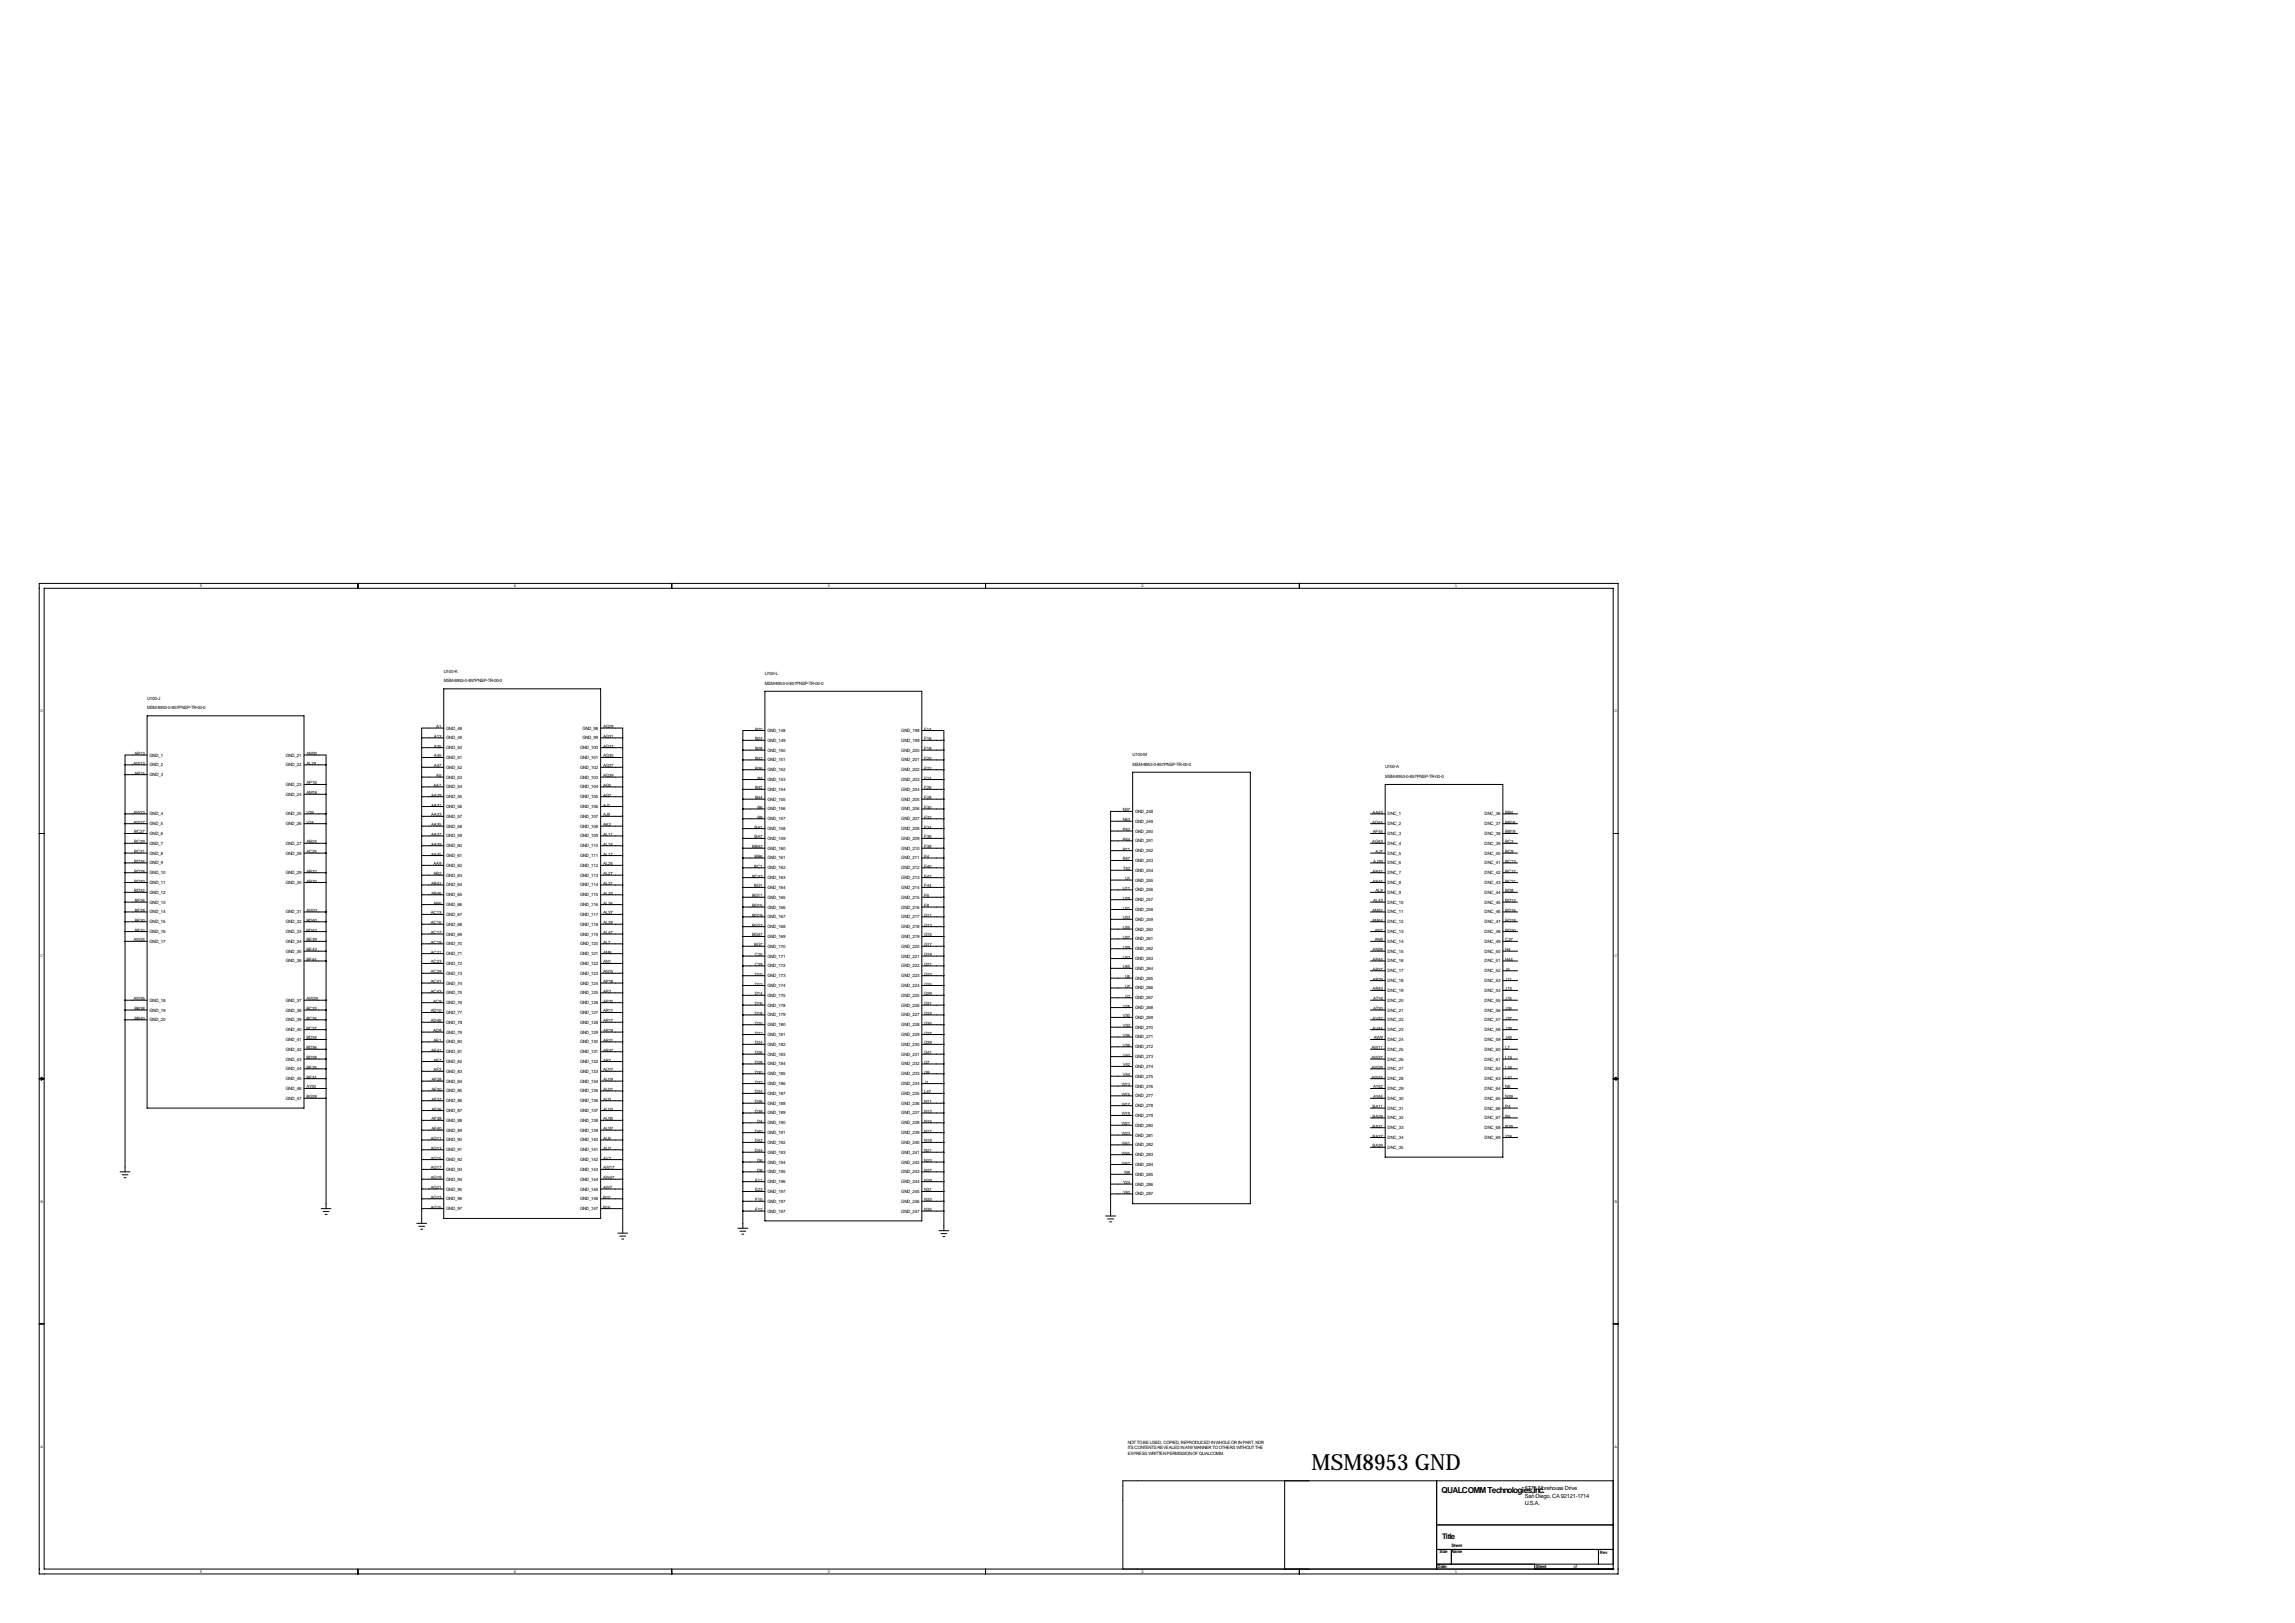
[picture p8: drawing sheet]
<svg xmlns="http://www.w3.org/2000/svg" width="1189mm" height="841mm" viewBox="0 0 1189 841" stroke-linecap="round" stroke-linejoin="round" font-family="sans-serif">
<defs><g id="words">
<text font-size="11.5" x="679" y="761">MSM8953 GND</text>
<text font-size="4.3" x="747" y="773">QUALCOMM Technologies,Inc.</text>
<text font-size="4" x="747" y="797">Title</text>
<g font-size="3">
<text x="790" y="772">5775 Morehouse Drive</text>
<text x="790" y="779">U.S.A.</text>
<text x="790" y="776">San Diego, CA 92121-1714</text>
</g>
<g font-size="2.3">
<text x="103" y="304">5</text>
<text x="266" y="304">4</text>
<text x="429" y="304">3</text>
<text x="591" y="304">2</text>
<text x="754" y="304">1</text>
<text x="230" y="348">U100-K</text>
<text x="230" y="353">MSM-8953-0-857PNSP-TR-00-0</text>
<text x="396" y="350">U100-L</text>
<text x="396" y="355">MSM-8953-0-857PNSP-TR-00-0</text>
<text x="76" y="362">U100-J</text>
<text x="21" y="369">D</text>
<text x="76" y="367">MSM-8953-0-857PNSP-TR-00-0</text>
<text x="836" y="369">D</text>
<text x="226" y="377">A1</text>
<text x="231" y="378">GND_48</text>
<text x="302" y="378">GND_98</text>
<text x="312" y="377">AG29</text>
<text x="225" y="382">A13</text>
<text x="231" y="383">GND_49</text>
<text x="302" y="383">GND_99</text>
<text x="312" y="382">AG31</text>
<text x="391" y="383">B24</text>
<text x="391" y="378">B20</text>
<text x="398" y="379">GND_148</text>
<text x="467" y="379">GND_198</text>
<text x="479" y="383">F16</text>
<text x="479" y="378">F14</text>
<text x="225" y="387">A35</text>
<text x="231" y="388">GND_50</text>
<text x="301" y="388">GND_100</text>
<text x="312" y="387">AG33</text>
<text x="391" y="389">B28</text>
<text x="398" y="389">GND_150</text>
<text x="398" y="384">GND_149</text>
<text x="467" y="384">GND_199</text>
<text x="467" y="389">GND_200</text>
<text x="479" y="389">F18</text>
<text x="70" y="391">AR13</text>
<text x="77" y="392">GND_1</text>
<text x="148" y="392">GND_21</text>
<text x="159" y="391">AM30</text>
<text x="225" y="392">A45</text>
<text x="231" y="393">GND_51</text>
<text x="301" y="393">GND_101</text>
<text x="312" y="392">AG35</text>
<text x="391" y="394">B32</text>
<text x="398" y="394">GND_151</text>
<text x="467" y="394">GND_201</text>
<text x="479" y="394">F20</text>
<text x="587" y="392">U100-M</text>
<text x="69" y="396">AW13</text>
<text x="70" y="401">AR15</text>
<text x="77" y="397">GND_2</text>
<text x="148" y="397">GND_22</text>
<text x="159" y="396">AL29</text>
<text x="225" y="397">A47</text>
<text x="231" y="398">GND_52</text>
<text x="301" y="398">GND_102</text>
<text x="312" y="397">AG37</text>
<text x="391" y="399">B36</text>
<text x="398" y="399">GND_152</text>
<text x="467" y="399">GND_202</text>
<text x="479" y="399">F22</text>
<text x="587" y="397">MSM-8953-0-857PNSP-TR-00-0</text>
<text x="718" y="398">U100-A</text>
<text x="77" y="402">GND_3</text>
<text x="148" y="407">GND_23</text>
<text x="159" y="406">AP16</text>
<text x="225" y="408">AA1</text>
<text x="226" y="403">A5</text>
<text x="231" y="403">GND_53</text>
<text x="301" y="403">GND_103</text>
<text x="312" y="408">AG5</text>
<text x="312" y="403">AG39</text>
<text x="392" y="404">B4</text>
<text x="398" y="405">GND_153</text>
<text x="467" y="405">GND_203</text>
<text x="479" y="404">F24</text>
<text x="718" y="403">MSM-8953-0-857PNSP-TR-00-0</text>
<text x="148" y="412">GND_24</text>
<text x="159" y="411">AM16</text>
<text x="223" y="413">AA29</text>
<text x="231" y="413">GND_55</text>
<text x="231" y="408">GND_54</text>
<text x="301" y="413">GND_105</text>
<text x="301" y="408">GND_104</text>
<text x="312" y="413">AG7</text>
<text x="391" y="414">B44</text>
<text x="391" y="409">B42</text>
<text x="398" y="410">GND_154</text>
<text x="467" y="410">GND_204</text>
<text x="479" y="414">F28</text>
<text x="479" y="409">F26</text>
<text x="223" y="418">AA31</text>
<text x="231" y="419">GND_56</text>
<text x="301" y="419">GND_106</text>
<text x="312" y="418">AJ1</text>
<text x="392" y="419">B6</text>
<text x="398" y="420">GND_156</text>
<text x="398" y="415">GND_155</text>
<text x="467" y="420">GND_206</text>
<text x="467" y="415">GND_205</text>
<text x="479" y="419">F30</text>
<text x="69" y="422">AW23</text>
<text x="77" y="422">GND_4</text>
<text x="148" y="422">GND_25</text>
<text x="159" y="422">V26</text>
<text x="223" y="423">AA33</text>
<text x="231" y="424">GND_57</text>
<text x="301" y="424">GND_107</text>
<text x="312" y="423">AJ9</text>
<text x="392" y="424">B8</text>
<text x="398" y="425">GND_157</text>
<text x="467" y="425">GND_207</text>
<text x="479" y="424">F32</text>
<text x="582" y="425">N43</text>
<text x="582" y="420">N37</text>
<text x="588" y="421">GND_248</text>
<text x="711" y="422">AA43</text>
<text x="719" y="422">DNC_1</text>
<text x="769" y="422">DNC_36</text>
<text x="780" y="422">BB4</text>
<text x="69" y="427">AW27</text>
<text x="70" y="432">BC27</text>
<text x="77" y="427">GND_5</text>
<text x="148" y="427">GND_26</text>
<text x="159" y="427">V24</text>
<text x="223" y="428">AA35</text>
<text x="231" y="429">GND_58</text>
<text x="301" y="429">GND_108</text>
<text x="312" y="428">AK2</text>
<text x="391" y="429">BA1</text>
<text x="398" y="430">GND_158</text>
<text x="467" y="430">GND_208</text>
<text x="479" y="429">F34</text>
<text x="582" y="430">P42</text>
<text x="588" y="431">GND_250</text>
<text x="588" y="426">GND_249</text>
<text x="711" y="427">AD44</text>
<text x="711" y="432">AF44</text>
<text x="719" y="427">DNC_2</text>
<text x="769" y="427">DNC_37</text>
<text x="780" y="432">BB18</text>
<text x="780" y="427">BB16</text>
<text x="70" y="437">BC29</text>
<text x="77" y="438">GND_7</text>
<text x="77" y="432">GND_6</text>
<text x="148" y="438">GND_27</text>
<text x="159" y="437">AB24</text>
<text x="223" y="433">AA37</text>
<text x="231" y="434">GND_59</text>
<text x="301" y="434">GND_109</text>
<text x="312" y="433">AL11</text>
<text x="391" y="434">BA7</text>
<text x="398" y="435">GND_159</text>
<text x="467" y="435">GND_209</text>
<text x="479" y="434">F36</text>
<text x="582" y="436">P44</text>
<text x="588" y="436">GND_251</text>
<text x="711" y="437">AG43</text>
<text x="719" y="438">DNC_4</text>
<text x="719" y="432">DNC_3</text>
<text x="769" y="438">DNC_39</text>
<text x="769" y="432">DNC_38</text>
<text x="780" y="437">BC3</text>
<text x="70" y="442">BC31</text>
<text x="77" y="443">GND_8</text>
<text x="148" y="443">GND_28</text>
<text x="159" y="442">AC25</text>
<text x="223" y="443">AA45</text>
<text x="223" y="438">AA39</text>
<text x="231" y="444">GND_61</text>
<text x="231" y="439">GND_60</text>
<text x="301" y="444">GND_111</text>
<text x="301" y="439">GND_110</text>
<text x="312" y="443">AL17</text>
<text x="312" y="438">AL15</text>
<text x="390" y="439">BB42</text>
<text x="398" y="440">GND_160</text>
<text x="467" y="440">GND_210</text>
<text x="479" y="439">F38</text>
<text x="582" y="441">R11</text>
<text x="588" y="441">GND_252</text>
<text x="713" y="442">AJ7</text>
<text x="719" y="443">DNC_5</text>
<text x="769" y="443">DNC_40</text>
<text x="780" y="442">BC9</text>
<text x="70" y="447">BD26</text>
<text x="77" y="448">GND_9</text>
<text x="225" y="448">AA9</text>
<text x="231" y="449">GND_62</text>
<text x="301" y="449">GND_112</text>
<text x="312" y="448">AL25</text>
<text x="391" y="450">BC1</text>
<text x="391" y="444">BB6</text>
<text x="398" y="445">GND_161</text>
<text x="467" y="445">GND_211</text>
<text x="479" y="450">F40</text>
<text x="479" y="444">F4</text>
<text x="582" y="446">R47</text>
<text x="588" y="446">GND_253</text>
<text x="711" y="447">AJ39</text>
<text x="719" y="448">DNC_6</text>
<text x="769" y="448">DNC_41</text>
<text x="780" y="447">BC13</text>
<text x="70" y="452">BD28</text>
<text x="77" y="453">GND_10</text>
<text x="148" y="453">GND_29</text>
<text x="159" y="452">AB32</text>
<text x="225" y="453">AB2</text>
<text x="231" y="454">GND_63</text>
<text x="301" y="454">GND_113</text>
<text x="312" y="453">AL27</text>
<text x="390" y="455">BC43</text>
<text x="398" y="455">GND_163</text>
<text x="398" y="450">GND_162</text>
<text x="467" y="455">GND_213</text>
<text x="467" y="450">GND_212</text>
<text x="479" y="455">F42</text>
<text x="582" y="451">T42</text>
<text x="583" y="456">U1</text>
<text x="588" y="452">GND_254</text>
<text x="711" y="452">AK42</text>
<text x="719" y="453">DNC_7</text>
<text x="769" y="453">DNC_42</text>
<text x="780" y="452">BC17</text>
<text x="70" y="457">BD30</text>
<text x="77" y="458">GND_11</text>
<text x="148" y="458">GND_30</text>
<text x="159" y="457">AB30</text>
<text x="223" y="458">AB42</text>
<text x="231" y="459">GND_64</text>
<text x="301" y="459">GND_114</text>
<text x="312" y="458">AL31</text>
<text x="391" y="460">BG1</text>
<text x="398" y="460">GND_164</text>
<text x="467" y="460">GND_214</text>
<text x="479" y="460">F44</text>
<text x="582" y="461">U11</text>
<text x="588" y="462">GND_256</text>
<text x="588" y="457">GND_255</text>
<text x="711" y="457">AK44</text>
<text x="719" y="458">DNC_8</text>
<text x="769" y="458">DNC_43</text>
<text x="780" y="457">BC21</text>
<text x="70" y="462">BD32</text>
<text x="70" y="467">BF26</text>
<text x="77" y="463">GND_12</text>
<text x="223" y="463">AB46</text>
<text x="231" y="464">GND_65</text>
<text x="301" y="464">GND_115</text>
<text x="312" y="463">AL33</text>
<text x="390" y="465">BG11</text>
<text x="398" y="466">GND_165</text>
<text x="467" y="466">GND_215</text>
<text x="479" y="465">F6</text>
<text x="582" y="466">U29</text>
<text x="588" y="467">GND_257</text>
<text x="711" y="467">AL43</text>
<text x="712" y="462">AL9</text>
<text x="719" y="463">DNC_9</text>
<text x="769" y="463">DNC_44</text>
<text x="780" y="467">BD12</text>
<text x="780" y="462">BD8</text>
<text x="70" y="472">BF28</text>
<text x="77" y="473">GND_14</text>
<text x="77" y="468">GND_13</text>
<text x="148" y="473">GND_31</text>
<text x="159" y="472">AW31</text>
<text x="223" y="474">AC13</text>
<text x="225" y="469">AB6</text>
<text x="231" y="469">GND_66</text>
<text x="301" y="469">GND_116</text>
<text x="312" y="474">AL37</text>
<text x="312" y="469">AL35</text>
<text x="390" y="470">BG15</text>
<text x="398" y="471">GND_166</text>
<text x="467" y="471">GND_216</text>
<text x="479" y="470">F8</text>
<text x="582" y="471">U31</text>
<text x="588" y="472">GND_258</text>
<text x="711" y="472">AM42</text>
<text x="719" y="473">DNC_11</text>
<text x="719" y="468">DNC_10</text>
<text x="769" y="473">DNC_46</text>
<text x="769" y="468">DNC_45</text>
<text x="780" y="472">BD16</text>
<text x="70" y="477">BF30</text>
<text x="77" y="478">GND_15</text>
<text x="148" y="478">GND_32</text>
<text x="159" y="477">BD40</text>
<text x="223" y="479">AC15</text>
<text x="231" y="479">GND_68</text>
<text x="231" y="474">GND_67</text>
<text x="301" y="479">GND_118</text>
<text x="301" y="474">GND_117</text>
<text x="312" y="479">AL39</text>
<text x="390" y="480">BG23</text>
<text x="390" y="475">BG19</text>
<text x="398" y="476">GND_167</text>
<text x="467" y="476">GND_217</text>
<text x="479" y="480">G13</text>
<text x="479" y="475">G11</text>
<text x="582" y="476">U33</text>
<text x="588" y="477">GND_259</text>
<text x="711" y="477">AM44</text>
<text x="719" y="478">DNC_12</text>
<text x="769" y="478">DNC_47</text>
<text x="780" y="477">BD18</text>
<text x="70" y="483">BF32</text>
<text x="77" y="483">GND_16</text>
<text x="148" y="483">GND_33</text>
<text x="159" y="483">BD42</text>
<text x="223" y="484">AC17</text>
<text x="231" y="485">GND_69</text>
<text x="301" y="485">GND_119</text>
<text x="312" y="484">AL47</text>
<text x="390" y="485">BG47</text>
<text x="398" y="486">GND_169</text>
<text x="398" y="481">GND_168</text>
<text x="467" y="486">GND_219</text>
<text x="467" y="481">GND_218</text>
<text x="479" y="485">G15</text>
<text x="582" y="481">U35</text>
<text x="588" y="482">GND_260</text>
<text x="712" y="483">AN7</text>
<text x="719" y="483">DNC_13</text>
<text x="769" y="483">DNC_48</text>
<text x="780" y="483">BD20</text>
<text x="69" y="488">AW25</text>
<text x="77" y="488">GND_17</text>
<text x="148" y="488">GND_34</text>
<text x="159" y="488">BE39</text>
<text x="223" y="489">AC19</text>
<text x="231" y="490">GND_70</text>
<text x="301" y="490">GND_120</text>
<text x="312" y="489">AL7</text>
<text x="391" y="490">BG7</text>
<text x="398" y="491">GND_170</text>
<text x="467" y="491">GND_220</text>
<text x="479" y="490">G17</text>
<text x="582" y="491">U39</text>
<text x="582" y="486">U37</text>
<text x="588" y="487">GND_261</text>
<text x="712" y="488">AN9</text>
<text x="719" y="488">DNC_14</text>
<text x="769" y="488">DNC_49</text>
<text x="780" y="488">C27</text>
<text x="21" y="496">C</text>
<text x="148" y="493">GND_35</text>
<text x="159" y="498">BF44</text>
<text x="159" y="493">BE43</text>
<text x="223" y="494">AC21</text>
<text x="231" y="495">GND_71</text>
<text x="301" y="495">GND_121</text>
<text x="312" y="494">AM6</text>
<text x="391" y="495">C25</text>
<text x="398" y="496">GND_171</text>
<text x="467" y="496">GND_221</text>
<text x="479" y="495">G19</text>
<text x="582" y="496">U43</text>
<text x="588" y="497">GND_263</text>
<text x="588" y="492">GND_262</text>
<text x="711" y="498">AP44</text>
<text x="711" y="493">AN39</text>
<text x="719" y="493">DNC_15</text>
<text x="769" y="493">DNC_50</text>
<text x="780" y="498">H44</text>
<text x="780" y="493">H4</text>
<text x="836" y="496">C</text>
<text x="148" y="499">GND_36</text>
<text x="223" y="499">AC23</text>
<text x="231" y="500">GND_72</text>
<text x="301" y="500">GND_122</text>
<text x="312" y="499">AN1</text>
<text x="391" y="500">C39</text>
<text x="398" y="501">GND_172</text>
<text x="467" y="501">GND_222</text>
<text x="479" y="500">G21</text>
<text x="582" y="502">U45</text>
<text x="588" y="502">GND_264</text>
<text x="711" y="503">AR37</text>
<text x="719" y="504">DNC_17</text>
<text x="719" y="499">DNC_16</text>
<text x="769" y="504">DNC_52</text>
<text x="769" y="499">DNC_51</text>
<text x="780" y="503">J5</text>
<text x="223" y="509">AC41</text>
<text x="223" y="504">AC29</text>
<text x="231" y="510">GND_74</text>
<text x="231" y="505">GND_73</text>
<text x="301" y="510">GND_124</text>
<text x="301" y="505">GND_123</text>
<text x="312" y="509">AP18</text>
<text x="312" y="504">AN15</text>
<text x="391" y="505">D10</text>
<text x="398" y="506">GND_173</text>
<text x="467" y="506">GND_223</text>
<text x="479" y="505">G23</text>
<text x="583" y="507">U5</text>
<text x="588" y="507">GND_265</text>
<text x="711" y="508">AR39</text>
<text x="719" y="509">DNC_18</text>
<text x="769" y="509">DNC_53</text>
<text x="780" y="508">J11</text>
<text x="223" y="514">AC43</text>
<text x="231" y="515">GND_75</text>
<text x="301" y="515">GND_125</text>
<text x="312" y="514">AP2</text>
<text x="391" y="516">D14</text>
<text x="391" y="510">D12</text>
<text x="398" y="511">GND_174</text>
<text x="467" y="511">GND_224</text>
<text x="479" y="516">G29</text>
<text x="479" y="510">G25</text>
<text x="583" y="512">U7</text>
<text x="588" y="513">GND_266</text>
<text x="711" y="513">AR43</text>
<text x="719" y="514">DNC_19</text>
<text x="769" y="514">DNC_54</text>
<text x="780" y="513">J13</text>
<text x="69" y="518">AW35</text>
<text x="77" y="519">GND_18</text>
<text x="148" y="519">GND_37</text>
<text x="159" y="518">AW29</text>
<text x="224" y="519">AC9</text>
<text x="231" y="520">GND_76</text>
<text x="301" y="520">GND_126</text>
<text x="312" y="519">AP20</text>
<text x="391" y="521">D16</text>
<text x="398" y="521">GND_178</text>
<text x="398" y="516">GND_175</text>
<text x="467" y="521">GND_226</text>
<text x="467" y="516">GND_225</text>
<text x="479" y="521">G31</text>
<text x="582" y="522">V28</text>
<text x="583" y="517">V2</text>
<text x="588" y="518">GND_267</text>
<text x="711" y="518">AT18</text>
<text x="719" y="519">DNC_20</text>
<text x="769" y="519">DNC_55</text>
<text x="780" y="518">J15</text>
<text x="70" y="523">BB38</text>
<text x="77" y="524">GND_19</text>
<text x="148" y="524">GND_38</text>
<text x="159" y="523">BC33</text>
<text x="223" y="524">AD10</text>
<text x="231" y="525">GND_77</text>
<text x="301" y="525">GND_127</text>
<text x="312" y="524">AR11</text>
<text x="391" y="526">D18</text>
<text x="398" y="526">GND_179</text>
<text x="467" y="526">GND_227</text>
<text x="479" y="526">G33</text>
<text x="582" y="527">V30</text>
<text x="588" y="528">GND_269</text>
<text x="588" y="523">GND_268</text>
<text x="711" y="523">AT20</text>
<text x="719" y="524">DNC_21</text>
<text x="769" y="524">DNC_56</text>
<text x="780" y="523">J35</text>
<text x="70" y="528">BB40</text>
<text x="77" y="529">GND_20</text>
<text x="148" y="529">GND_39</text>
<text x="159" y="533">BC37</text>
<text x="159" y="528">BC35</text>
<text x="223" y="530">AD46</text>
<text x="231" y="530">GND_78</text>
<text x="301" y="530">GND_128</text>
<text x="312" y="530">AR17</text>
<text x="391" y="531">D20</text>
<text x="398" y="532">GND_180</text>
<text x="467" y="532">GND_228</text>
<text x="479" y="531">G35</text>
<text x="582" y="532">V32</text>
<text x="588" y="533">GND_270</text>
<text x="711" y="533">AV44</text>
<text x="711" y="528">AV42</text>
<text x="719" y="529">DNC_22</text>
<text x="769" y="529">DNC_57</text>
<text x="780" y="533">J39</text>
<text x="780" y="528">J37</text>
<text x="148" y="539">GND_41</text>
<text x="148" y="534">GND_40</text>
<text x="159" y="538">BD34</text>
<text x="224" y="535">AD8</text>
<text x="225" y="540">AE1</text>
<text x="231" y="535">GND_79</text>
<text x="301" y="535">GND_129</text>
<text x="312" y="540">AR21</text>
<text x="312" y="535">AR19</text>
<text x="391" y="536">D22</text>
<text x="398" y="537">GND_181</text>
<text x="467" y="537">GND_229</text>
<text x="479" y="536">G37</text>
<text x="582" y="537">V36</text>
<text x="588" y="538">GND_271</text>
<text x="712" y="538">AW9</text>
<text x="719" y="539">DNC_24</text>
<text x="719" y="534">DNC_23</text>
<text x="769" y="539">DNC_59</text>
<text x="769" y="534">DNC_58</text>
<text x="780" y="538">J43</text>
<text x="148" y="544">GND_42</text>
<text x="159" y="543">BD36</text>
<text x="223" y="545">AE41</text>
<text x="231" y="546">GND_81</text>
<text x="231" y="540">GND_80</text>
<text x="301" y="546">GND_131</text>
<text x="301" y="540">GND_130</text>
<text x="312" y="545">AR47</text>
<text x="391" y="541">D24</text>
<text x="398" y="542">GND_182</text>
<text x="467" y="542">GND_230</text>
<text x="479" y="541">G39</text>
<text x="582" y="542">V38</text>
<text x="588" y="543">GND_272</text>
<text x="710" y="543">AW11</text>
<text x="719" y="544">DNC_25</text>
<text x="769" y="544">DNC_60</text>
<text x="780" y="543">L7</text>
<text x="148" y="549">GND_43</text>
<text x="159" y="549">BD38</text>
<text x="225" y="550">AE7</text>
<text x="231" y="551">GND_82</text>
<text x="301" y="551">GND_132</text>
<text x="312" y="550">AR7</text>
<text x="391" y="551">D28</text>
<text x="391" y="546">D26</text>
<text x="398" y="552">GND_184</text>
<text x="398" y="547">GND_183</text>
<text x="467" y="547">GND_231</text>
<text x="467" y="552">GND_232</text>
<text x="479" y="546">G41</text>
<text x="479" y="551">G7</text>
<text x="582" y="547">V40</text>
<text x="588" y="548">GND_273</text>
<text x="710" y="549">AW37</text>
<text x="719" y="549">DNC_26</text>
<text x="769" y="549">DNC_61</text>
<text x="780" y="549">L15</text>
<text x="148" y="554">GND_44</text>
<text x="159" y="554">BE35</text>
<text x="225" y="555">AF2</text>
<text x="231" y="556">GND_83</text>
<text x="301" y="556">GND_133</text>
<text x="312" y="555">AU17</text>
<text x="391" y="556">D30</text>
<text x="398" y="557">GND_185</text>
<text x="467" y="557">GND_233</text>
<text x="479" y="556">G9</text>
<text x="582" y="557">V44</text>
<text x="582" y="552">V42</text>
<text x="588" y="553">GND_274</text>
<text x="710" y="554">AW39</text>
<text x="719" y="554">DNC_27</text>
<text x="769" y="554">DNC_62</text>
<text x="780" y="554">L35</text>
<text x="148" y="559">GND_45</text>
<text x="159" y="564">AY30</text>
<text x="159" y="559">BF34</text>
<text x="223" y="560">AF28</text>
<text x="231" y="561">GND_84</text>
<text x="301" y="561">GND_134</text>
<text x="312" y="560">AU19</text>
<text x="391" y="561">D32</text>
<text x="398" y="562">GND_186</text>
<text x="467" y="562">GND_234</text>
<text x="479" y="561">J1</text>
<text x="581" y="563">W13</text>
<text x="588" y="563">GND_276</text>
<text x="588" y="558">GND_275</text>
<text x="710" y="559">AW43</text>
<text x="711" y="564">AY42</text>
<text x="719" y="559">DNC_28</text>
<text x="769" y="559">DNC_63</text>
<text x="780" y="564">N5</text>
<text x="780" y="559">L41</text>
<text x="148" y="570">GND_47</text>
<text x="148" y="565">GND_46</text>
<text x="159" y="569">BG39</text>
<text x="223" y="565">AF30</text>
<text x="231" y="566">GND_85</text>
<text x="301" y="566">GND_135</text>
<text x="312" y="565">AU21</text>
<text x="391" y="566">D34</text>
<text x="398" y="567">GND_187</text>
<text x="467" y="567">GND_235</text>
<text x="479" y="566">L47</text>
<text x="581" y="568">W15</text>
<text x="588" y="568">GND_277</text>
<text x="711" y="569">AY44</text>
<text x="719" y="570">DNC_30</text>
<text x="719" y="565">DNC_29</text>
<text x="769" y="570">DNC_65</text>
<text x="769" y="565">DNC_64</text>
<text x="780" y="569">N39</text>
<text x="223" y="575">AF36</text>
<text x="223" y="570">AF32</text>
<text x="231" y="571">GND_86</text>
<text x="301" y="571">GND_136</text>
<text x="312" y="575">AU33</text>
<text x="312" y="570">AU3</text>
<text x="391" y="571">D36</text>
<text x="398" y="572">GND_188</text>
<text x="467" y="572">GND_236</text>
<text x="479" y="571">N11</text>
<text x="581" y="573">W17</text>
<text x="588" y="573">GND_278</text>
<text x="711" y="574">BA11</text>
<text x="719" y="575">DNC_31</text>
<text x="769" y="575">DNC_66</text>
<text x="780" y="574">P4</text>
<text x="223" y="580">AF38</text>
<text x="231" y="581">GND_88</text>
<text x="231" y="576">GND_87</text>
<text x="301" y="581">GND_138</text>
<text x="301" y="576">GND_137</text>
<text x="312" y="580">AU35</text>
<text x="391" y="577">D38</text>
<text x="392" y="582">D4</text>
<text x="398" y="577">GND_189</text>
<text x="467" y="577">GND_237</text>
<text x="479" y="582">N15</text>
<text x="479" y="577">N13</text>
<text x="581" y="578">W19</text>
<text x="588" y="579">GND_279</text>
<text x="711" y="579">BA29</text>
<text x="719" y="580">DNC_32</text>
<text x="769" y="580">DNC_67</text>
<text x="780" y="579">R5</text>
<text x="223" y="585">AF40</text>
<text x="231" y="586">GND_89</text>
<text x="301" y="586">GND_139</text>
<text x="312" y="585">AU37</text>
<text x="391" y="587">D40</text>
<text x="398" y="587">GND_191</text>
<text x="398" y="582">GND_190</text>
<text x="467" y="587">GND_239</text>
<text x="467" y="582">GND_238</text>
<text x="479" y="587">N17</text>
<text x="581" y="583">W21</text>
<text x="581" y="588">W23</text>
<text x="588" y="584">GND_280</text>
<text x="711" y="584">BA31</text>
<text x="719" y="585">DNC_33</text>
<text x="769" y="585">DNC_68</text>
<text x="780" y="584">R39</text>
<text x="223" y="590">AG11</text>
<text x="231" y="591">GND_90</text>
<text x="301" y="591">GND_140</text>
<text x="312" y="590">AU5</text>
<text x="391" y="592">D42</text>
<text x="398" y="593">GND_192</text>
<text x="467" y="593">GND_240</text>
<text x="479" y="592">N19</text>
<text x="581" y="593">W41</text>
<text x="588" y="589">GND_281</text>
<text x="588" y="594">GND_282</text>
<text x="711" y="589">BA37</text>
<text x="719" y="590">DNC_34</text>
<text x="769" y="590">DNC_69</text>
<text x="780" y="589">Y26</text>
<text x="223" y="596">AG13</text>
<text x="231" y="596">GND_91</text>
<text x="301" y="596">GND_141</text>
<text x="312" y="596">AU7</text>
<text x="391" y="597">D44</text>
<text x="398" y="598">GND_193</text>
<text x="467" y="598">GND_241</text>
<text x="479" y="597">N21</text>
<text x="581" y="598">W45</text>
<text x="588" y="599">GND_283</text>
<text x="711" y="594">BA39</text>
<text x="719" y="595">DNC_35</text>
<text x="223" y="606">AG17</text>
<text x="223" y="601">AG15</text>
<text x="231" y="601">GND_92</text>
<text x="301" y="601">GND_142</text>
<text x="312" y="606">AW17</text>
<text x="312" y="601">AV2</text>
<text x="392" y="602">D6</text>
<text x="398" y="603">GND_194</text>
<text x="467" y="603">GND_242</text>
<text x="479" y="602">N23</text>
<text x="581" y="603">W47</text>
<text x="588" y="604">GND_284</text>
<text x="223" y="611">AG19</text>
<text x="231" y="612">GND_94</text>
<text x="231" y="606">GND_93</text>
<text x="301" y="612">GND_144</text>
<text x="301" y="606">GND_143</text>
<text x="312" y="611">AW47</text>
<text x="392" y="607">D8</text>
<text x="398" y="608">GND_195</text>
<text x="467" y="608">GND_243</text>
<text x="479" y="607">N27</text>
<text x="582" y="608">W9</text>
<text x="588" y="609">GND_285</text>
<text x="223" y="616">AG21</text>
<text x="231" y="617">GND_95</text>
<text x="301" y="617">GND_145</text>
<text x="312" y="616">AW7</text>
<text x="391" y="617">E23</text>
<text x="391" y="612">E11</text>
<text x="398" y="618">GND_197</text>
<text x="398" y="613">GND_196</text>
<text x="467" y="618">GND_245</text>
<text x="467" y="613">GND_244</text>
<text x="479" y="617">N31</text>
<text x="479" y="612">N29</text>
<text x="582" y="613">Y24</text>
<text x="588" y="614">GND_286</text>
<text x="21" y="623">B</text>
<text x="223" y="621">AG23</text>
<text x="231" y="622">GND_96</text>
<text x="301" y="622">GND_146</text>
<text x="312" y="621">B10</text>
<text x="391" y="622">F10</text>
<text x="398" y="623">GND_197</text>
<text x="467" y="623">GND_246</text>
<text x="479" y="622">N33</text>
<text x="582" y="618">Y40</text>
<text x="588" y="619">GND_287</text>
<text x="836" y="623">B</text>
<text x="223" y="626">AG25</text>
<text x="231" y="627">GND_97</text>
<text x="301" y="627">GND_147</text>
<text x="312" y="626">B16</text>
<text x="391" y="627">F12</text>
<text x="398" y="628">GND_197</text>
<text x="467" y="628">GND_247</text>
<text x="479" y="627">N35</text>
<text x="21" y="750">A</text>
<text x="584" y="748">NOT TO BE USED, COPIED, REPRODUCED IN WHOLE OR IN PART, NOR</text>
<text x="836" y="750">A</text>
<text x="584" y="754">EXPRESS WRITTEN PERMISSION OF QUALCOMM.</text>
<text x="584" y="751">ITS CONTENTS REVEALED IN ANY MANNER TO OTHERS WITHOUT THE</text>
<text x="752" y="801">Sheet</text>
<text x="746" y="805">Size</text>
<text x="752" y="804">Name</text>
<text x="829" y="805">Rev</text>
<text x="103" y="815">5</text>
<text x="266" y="815">4</text>
<text x="429" y="815">3</text>
<text x="591" y="815">2</text>
<text x="745" y="812">Date:</text>
<text x="754" y="815">1</text>
<text x="796" y="812">Sheet</text>
<text x="815" y="812">of</text>
</g>
</g></defs>
<g fill="none" stroke="#000" stroke-width=".52">
<path d="M20 302h818v513h-818zM23 305h813v508h-813zM185 302v3M348 302v3M511 302v3M673 302v3M230 357h81v274h-81zM396 358h82v274h-82zM76 371h81v203h-81zM230 377h-12v5M311 377h12v5M396 378h-11v5"/>
<path d="M478 378h11v5M65 396h11M65 396v211M76 391h-11v5M157 391h12v5M157 396h12M169 396v230M218 382h12M218 397h12M218 392h12M218 387h12M218 382v252"/>
<path d="M311 382h12M311 397h12M311 392h12M311 387h12M323 382v257M385 383h11M385 399h11M385 394h11M385 389h11M385 383v253M478 383h11M478 399h11"/>
<path d="M478 394h11M478 389h11M489 383v254M587 400h61v223h-61zM65 401h11M157 406h12M157 411h12M218 418h12M218 413h12M218 408h12M218 403h12M311 418h12"/>
<path d="M311 413h12M311 408h12M311 403h12M385 419h11M385 414h11M385 409h11M385 404h11M478 419h11M478 414h11M478 409h11M478 404h11M718 406h61v193h-61z"/>
<path d="M20 432h3M65 432h11M65 437h11M65 427h11M65 422h11M157 437h12M157 427h12M157 422h12M218 423h12M218 438h12M218 433h12M218 428h12"/>
<path d="M311 423h12M311 438h12M311 433h12M311 428h12M385 424h11M385 439h11M385 434h11M385 429h11M478 424h11M478 439h11M478 434h11M478 429h11"/>
<path d="M575 436h12M575 430h12M575 425h12M575 425v205M587 420h-12v5M710 432h8M710 437h8M710 427h8M710 422h8M779 432h7M779 437h7M779 427h7"/>
<path d="M779 422h7M836 432h2M65 457h11M65 452h11M65 447h11M65 442h11M157 457h12M157 452h12M157 442h12M218 458h12M218 453h12M218 448h12"/>
<path d="M218 443h12M311 458h12M311 453h12M311 448h12M311 443h12M385 460h11M385 455h11M385 450h11M385 444h11M478 460h11M478 455h11M478 450h11"/>
<path d="M478 444h11M575 456h12M575 451h12M575 446h12M575 441h12M710 457h8M710 452h8M710 447h8M710 442h8M779 457h7M779 452h7M779 447h7"/>
<path d="M779 442h7M65 477h11M65 472h11M65 467h11M65 462h11M157 477h12M157 472h12M218 479h12M218 474h12M218 469h12M218 463h12M311 479h12"/>
<path d="M311 474h12M311 469h12M311 463h12M385 480h11M385 475h11M385 470h11M385 465h11M478 480h11M478 475h11M478 470h11M478 465h11M575 476h12"/>
<path d="M575 471h12M575 466h12M575 461h12M710 477h8M710 472h8M710 467h8M710 462h8M779 477h7M779 472h7M779 467h7M779 462h7M65 488h11"/>
<path d="M65 483h11M157 498h12M157 493h12M157 488h12M157 483h12M218 499h12M218 494h12M218 489h12M218 484h12M311 499h12M311 494h12M311 489h12"/>
<path d="M311 484h12M385 495h11M385 490h11M385 485h11M478 495h11M478 490h11M478 485h11M575 496h12M575 491h12M575 486h12M575 481h12M710 498h8"/>
<path d="M710 493h8M710 488h8M710 483h8M779 498h7M779 493h7M779 488h7M779 483h7M65 518h11M157 518h12M218 519h12M218 514h12M218 509h12"/>
<path d="M218 504h12M311 519h12M311 514h12M311 509h12M311 504h12M385 516h11M385 510h11M385 505h11M385 500h11M478 516h11M478 510h11M478 505h11"/>
<path d="M478 500h11M575 517h12M575 512h12M575 507h12M575 502h12M710 518h8M710 513h8M710 508h8M710 503h8M779 518h7M779 513h7M779 508h7"/>
<path d="M779 503h7M65 528h11M65 523h11M157 538h12M157 533h12M157 528h12M157 523h12M218 540h12M218 535h12M218 530h12M218 524h12M311 540h12"/>
<path d="M311 535h12M311 530h12M311 524h12M385 536h11M385 531h11M385 526h11M385 521h11M478 536h11M478 531h11M478 526h11M478 521h11M575 537h12"/>
<path d="M575 532h12M575 527h12M575 522h12M710 538h8M710 533h8M710 528h8M710 523h8M779 538h7M779 533h7M779 528h7M779 523h7M20 559h3"/>
<path d="M21 558l2 1h-2zM157 559h12M157 554h12M157 549h12M157 543h12M218 560h12M218 555h12M218 550h12M218 545h12M311 560h12M311 555h12M311 550h12"/>
<path d="M311 545h12M385 556h11M385 551h11M385 546h11M385 541h11M478 556h11M478 551h11M478 546h11M478 541h11M575 557h12M575 552h12M575 547h12"/>
<path d="M575 542h12M710 559h8M710 554h8M710 549h8M710 543h8M779 559h7M779 554h7M779 549h7M779 543h7M836 559h2M836 559l1-1v1zM157 569h12"/>
<path d="M157 564h12M218 575h12M218 570h12M218 565h12M311 575h12M311 570h12M311 565h12M385 577h11M385 571h11M385 566h11M385 561h11M478 577h11"/>
<path d="M478 571h11M478 566h11M478 561h11M575 578h12M575 573h12M575 568h12M575 563h12M710 579h8M710 574h8M710 569h8M710 564h8M779 579h7"/>
<path d="M779 574h7M779 569h7M779 564h7M218 596h12M218 590h12M218 585h12M218 580h12M311 596h12M311 590h12M311 585h12M311 580h12M385 597h11"/>
<path d="M385 592h11M385 587h11M385 582h11M478 597h11M478 592h11M478 587h11M478 582h11M575 583h12M575 588h12M575 593h12M575 598h12M710 589h8"/>
<path d="M710 584h8M710 594h8M779 589h7M779 584h7M62 607h5M63 609h3M64 610h1M218 616h12M218 611h12M218 606h12M218 601h12M311 616h12"/>
<path d="M311 611h12M311 606h12M311 601h12M385 617h11M385 612h11M385 607h11M385 602h11M478 617h11M478 612h11M478 607h11M478 602h11M575 603h12"/>
<path d="M575 608h12M575 613h12M575 618h12M166 626h5M167 628h3M168 629h1M216 634h5M217 635h3M218 637h1M218 626h12M218 621h12M311 626h12"/>
<path d="M311 621h12M320 639h5M382 636h5M383 638h3M384 639h1M385 627h11M385 622h11M478 627h11M478 622h11M486 637h5M487 639h3M573 630h5"/>
<path d="M574 631h3M575 633h1M321 640h3M322 642h1M488 641h1M20 686h3M836 686h2M665 767v46M744 767v46M836 767h-254v46M744 790h92M185 813v2"/>
<path d="M348 813v2M511 813v2M673 813v2M744 803h92M744 810h92M752 803v7M795 813h.1M795 810v3M828 803v7M836 813h.1"/>
</g>
<use href="#words"/>
</svg>
